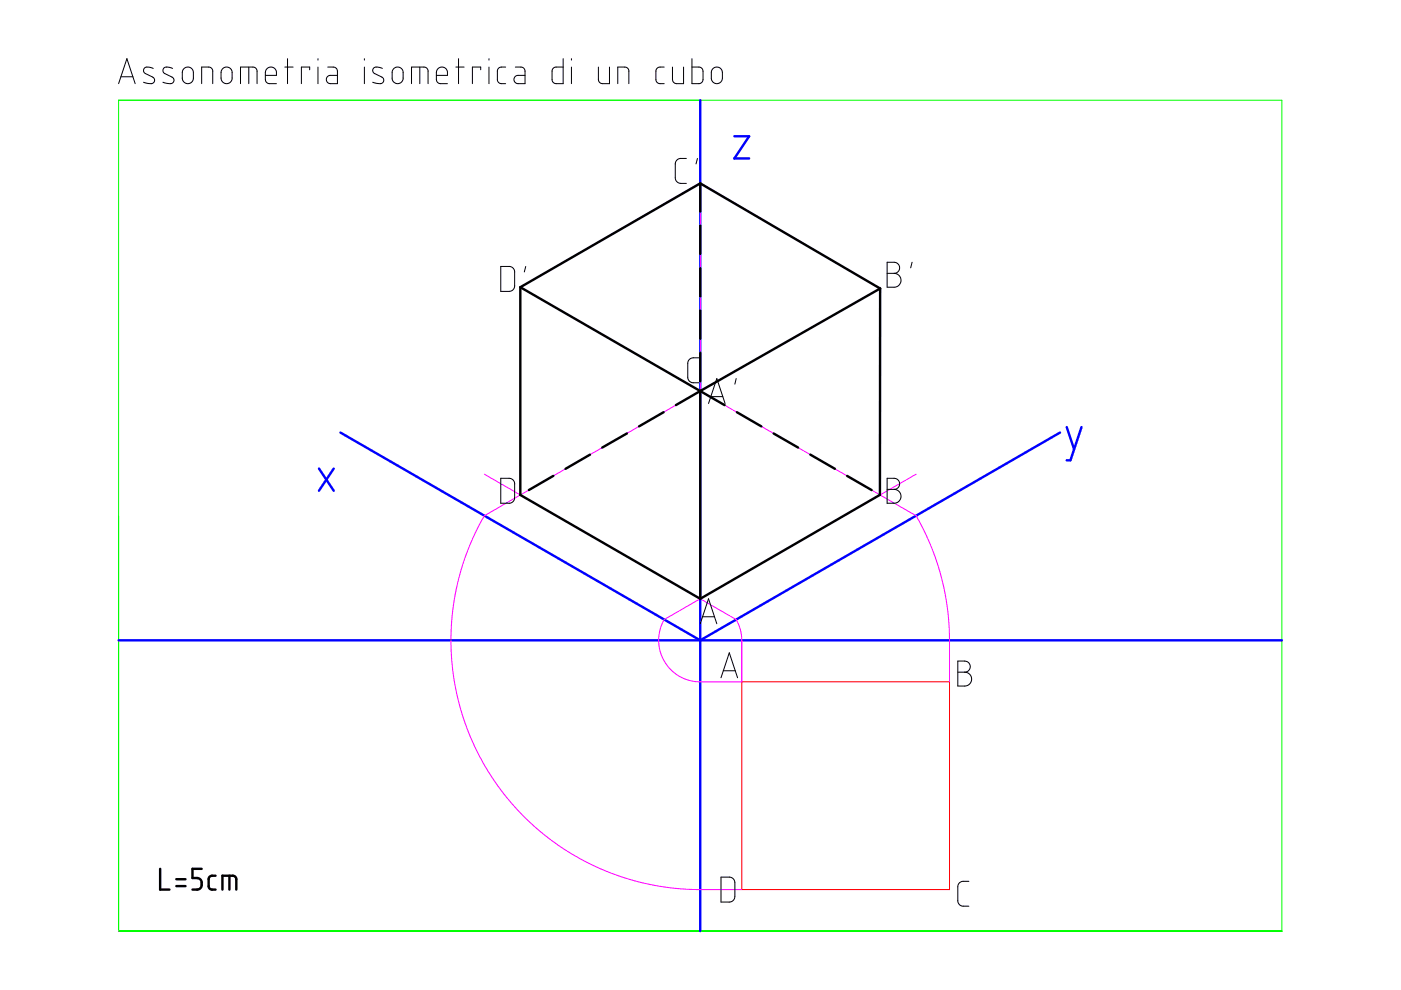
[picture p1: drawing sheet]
<svg xmlns="http://www.w3.org/2000/svg" width="297mm" height="210mm" viewBox="0 0 297 210" stroke-linecap="round" stroke-linejoin="round" font-family="sans-serif">
<path d="M25.1 21.3h246.7v176.1h-246.7z" fill="none" stroke="#0f0" stroke-width=".21"/>
<path d="M148.5 21.3v176.1M155.7 28.9h3.1l-3.1 4.7h3.1M67.6 99.4l3.2 4.7M70.8 99.4l-3.2 4.7M72.2 91.7l76.3 44.1 76.2-44.1M226.2 90.6l1.5 4.6M229.3 90.6l-2.4 7h-.7M25.1 135.8h246.7" fill="none" stroke="#00f" stroke-width=".51"/>
<g fill="none" stroke="#000" stroke-width=".51">
<path d="M148.5 38.9v6M148.5 38.9l-38.2 22M148.5 38.9l38.1 22.3M148.5 47.8v6M148.5 56.9v5.9M110.3 60.9l43.3 25M110.3 60.9v44l38.2 22.1M148.5 65.8v6M148.5 74.8v6M186.6 61.2l-38.1 21.7M186.6 61.2v43.7l-38.1 22.1M125.1 96.4l-5.2 3"/>
<path d="M132.9 91.9l-5.2 3M140.7 87.4l-5.2 3M148.5 82.9v44.1M148.5 82.9l-5.2 3M156.2 87.4l5.2 3M164 91.9l5.2 3M171.8 96.4l5.2 3M117.3 100.9l-5.2 3M179.6 100.9l5.2 3M34 184.2v4.4h1.9M37.4 187.9h1.9M37.4 186.4h1.9"/>
<path d="M42.8 184.2h-2v2h1.3l.4 .3 .3 .5-.1 .9-.3 .5-.5 .2h-1.1M45.7 185.7h-1l-.5 .6v1.7l.2 .3 .5 .3h.8M47.2 188.6v-2.9h2.3l.3 .1 .3 .5v2.3M48.6 185.7v2.9"/>
</g>
<path d="M157.3 144.6h44v44h-44z" fill="none" stroke="#f00" stroke-width=".21"/>
<path d="M148.5 38.9v88.1M110.3 60.9l83.9 48.4 1.9 3.5 1.9 4.4 1.2 3.9 1.1 4.1 .6 3.6 .4 4.3v11.5M110.3 60.9v44M110.3 60.9l38.2-22.2 38.1 22.5-38.1 21.7M156.1 78.5l-53.4 30.8-1.5 2.8-1.5 3.3-1.2 3-1.2 4.1-.8 3.7-.5 3.3-.3 3.5-.1 3.8 .3 5 1.1 6 1.4 4.8 2.1 5.3 2.6 5 3.3 4.9 3.7 4.4 3.9 3.7 4.4 3.4 4.8 2.9 5.3 2.5 5 1.8 5 1.2 5.2 .7 3.9 .2h9.7M186.6 60.9v44M102.7 100.5l53.4 30.9 .7 1.6 .4 2 .1 9.6-10-.1-2.2-.6-2.2-1.3-1.7-1.9-.9-1.5-.5-1.7-.1-1.2v-1.8l.4-1.5 .7-1.6 53.4-30.9M25.1 197.4h.1" fill="none" stroke="#f0f" stroke-width=".21"/>
<g fill="none" stroke="#000" stroke-width=".21">
<path d="M25.1 17.7l1.8-5.3 1.8 5.3M25.6 16.3h2.6M32.5 14.5l-1.5-.3-.5 .4-.1 .5 .4 .5 1.8 .9 .2 .5-.1 .4-.6 .3-1.7-.3M36.6 14.5l-1.5-.3-.4 .2-.2 .7 .4 .5 1.8 .9 .2 .4-.2 .6-.3 .2h-.5l-1.4-.3M38.9 14.6l.5-.3 .6-.1 .6 .3 .3 .4 .1 1.9-.2 .5-.4 .3-1 .1-.7-.7v-1.7zM42.8 17.7v-3.5h1.6l.6 .4 .1 3.1M47.2 14.6l.5-.4h.5l.5 .2 .4 .4 .1 .4v1.7l-.6 .7-1 .1-.6-.6-.1-1.7zM51 17.7v-3.5h2.8l.5 .3 .2 .5v2.7M52.7 14.2v3.5M56.3 16h2.3v-.9l-.5-.7-.5-.2h-.5l-.6 .5-.2 .6v1.6l.1 .5 .3 .3h1.9M60.4 14.2h1.7M61 12.4v5.3"/>
<path d="M65.7 14.8v-.6h-1.8v3.5M67.4 12.4v.3M67.4 14.2v3.5M69.5 14.2l1.5 .1 .4 .2 .1 .5v2.7h-1.5l-.5-.1-.3-.6 .2-.8 .5-.2h1.6M77.3 12.4v.3M77.3 14.2v3.5M81.1 14.5l-1.5-.3-.4 .3-.2 .5 .3 .6 1.9 1 .2 .5-.2 .4-.4 .2h-.5l-1.3-.3M83.5 14.5l.5-.3h.5l.5 .2 .4 .5 .1 1.9-.3 .5-.3 .3-1 .1-.7-.6-.1-1.9zM87.2 17.7v-3.5h2.8l.5 .2 .3 .6v2.7M89 14.2v3.5M92.5 16h2.4l-.1-.9-.4-.7-.9-.2-.7 .4-.3 .6v1.7l.2 .5 .3 .3h1.9M96.6 14.2h1.8"/>
<path d="M97.2 12.4v5.3M101.9 14.8v-.6h-1.7v3.5M103.7 12.4v.3M103.7 14.2v3.5M107.2 14.2l-1.2 .1-.5 .6v2.4l.5 .4h1.2M109.3 14.2h1.3l.6 .4 .1 .4v2.7h-1.6l-.5-.2-.2-.7 .4-.7 1.9-.1M119.4 12.4v5.3l-1.9-.1-.4-.6v-2.3l.7-.5h1.6M121.2 12.4v.3M121.2 14.2v3.5M126.9 14.2v2.9l.2 .4 .6 .2h1.5v-3.5M131 17.7v-3.5h1.6l.6 .4 .1 .3v2.8M140.8 14.2l-1.2 .1-.4 .3-.1 .4v2l.1 .4 .6 .3h1"/>
<path d="M142.6 14.2v2.8l.3 .5 .5 .2h1.5v-3.5M146.7 12.4v5.3h1.8l.5-.6 .1-2.1-.2-.4-.6-.4h-1.6M151 14.7l.6-.4 .6-.1 .5 .3 .3 .3 .2 .5v1.4l-.2 .4-.4 .5-.5 .1h-.5l-.7-.6-.1-1.9zM145.5 33.6l-1.6 .1-.5 .3-.2 .6 .1 3.6 .3 .4 .4 .2 1.5 .1M147.9 33.6l-.3 1.2M106.2 56.5h2l.5 .3 .4 .5v3.4l-.2 .5-.5 .5-2.2 .1zM111.5 56.5l-.3 1.2M188.1 55.6l1.8 .1 .7 .6 .1 .6-.1 .5-.5 .4-.5 .2 .9 .3 .5 .9-.1 .9-.7 .7-2.1 .1zM188.1 58h1.5M193.4 55.6l-.3 1.2M148.2 75.9l-1.7 .1-.5 .4-.2 .5v3.2l.1 .4 .3 .4 .5 .2 1.5 .1M150.2 85.6l1.8-5.3 1.7 5.3"/>
<path d="M150.7 84.1h2.5M156.1 80.3l-.3 1.1M106.2 101.4l2.1 .1 .4 .2 .4 .5v3.5l-.3 .6-.4 .3-2.2 .1zM188.1 101.4l1.8 .1 .7 .6 .1 .6-.1 .5-.5 .4-.5 .2 .6 .1 .4 .3 .4 .8-.1 .8-.7 .8-.5 .1h-1.6zM188.1 103.8h1.5M148.5 132.2l1.7-5.2 1.8 5.2M148.9 130.8h2.6M152.9 143.7l1.7-5.3 1.8 5.3M153.4 142.2h2.5M203.1 140.2h1.8l.4 .3 .3 .4 .1 .7-.2 .5-.5 .4h-.5l1 .4 .5 .8-.2 1-.8 .7-1.9 .1zM203.1 142.5h1.4M152.9 186h1.9l.6 .2 .3 .4 .1 .5v3.2l-.2 .5-.5 .4-2.2 .1z"/>
<path d="M205.4 186.9h-1.6l-.5 .5-.2 .5v3.2l.1 .4 .7 .6h1.5"/>
</g>
</svg>
